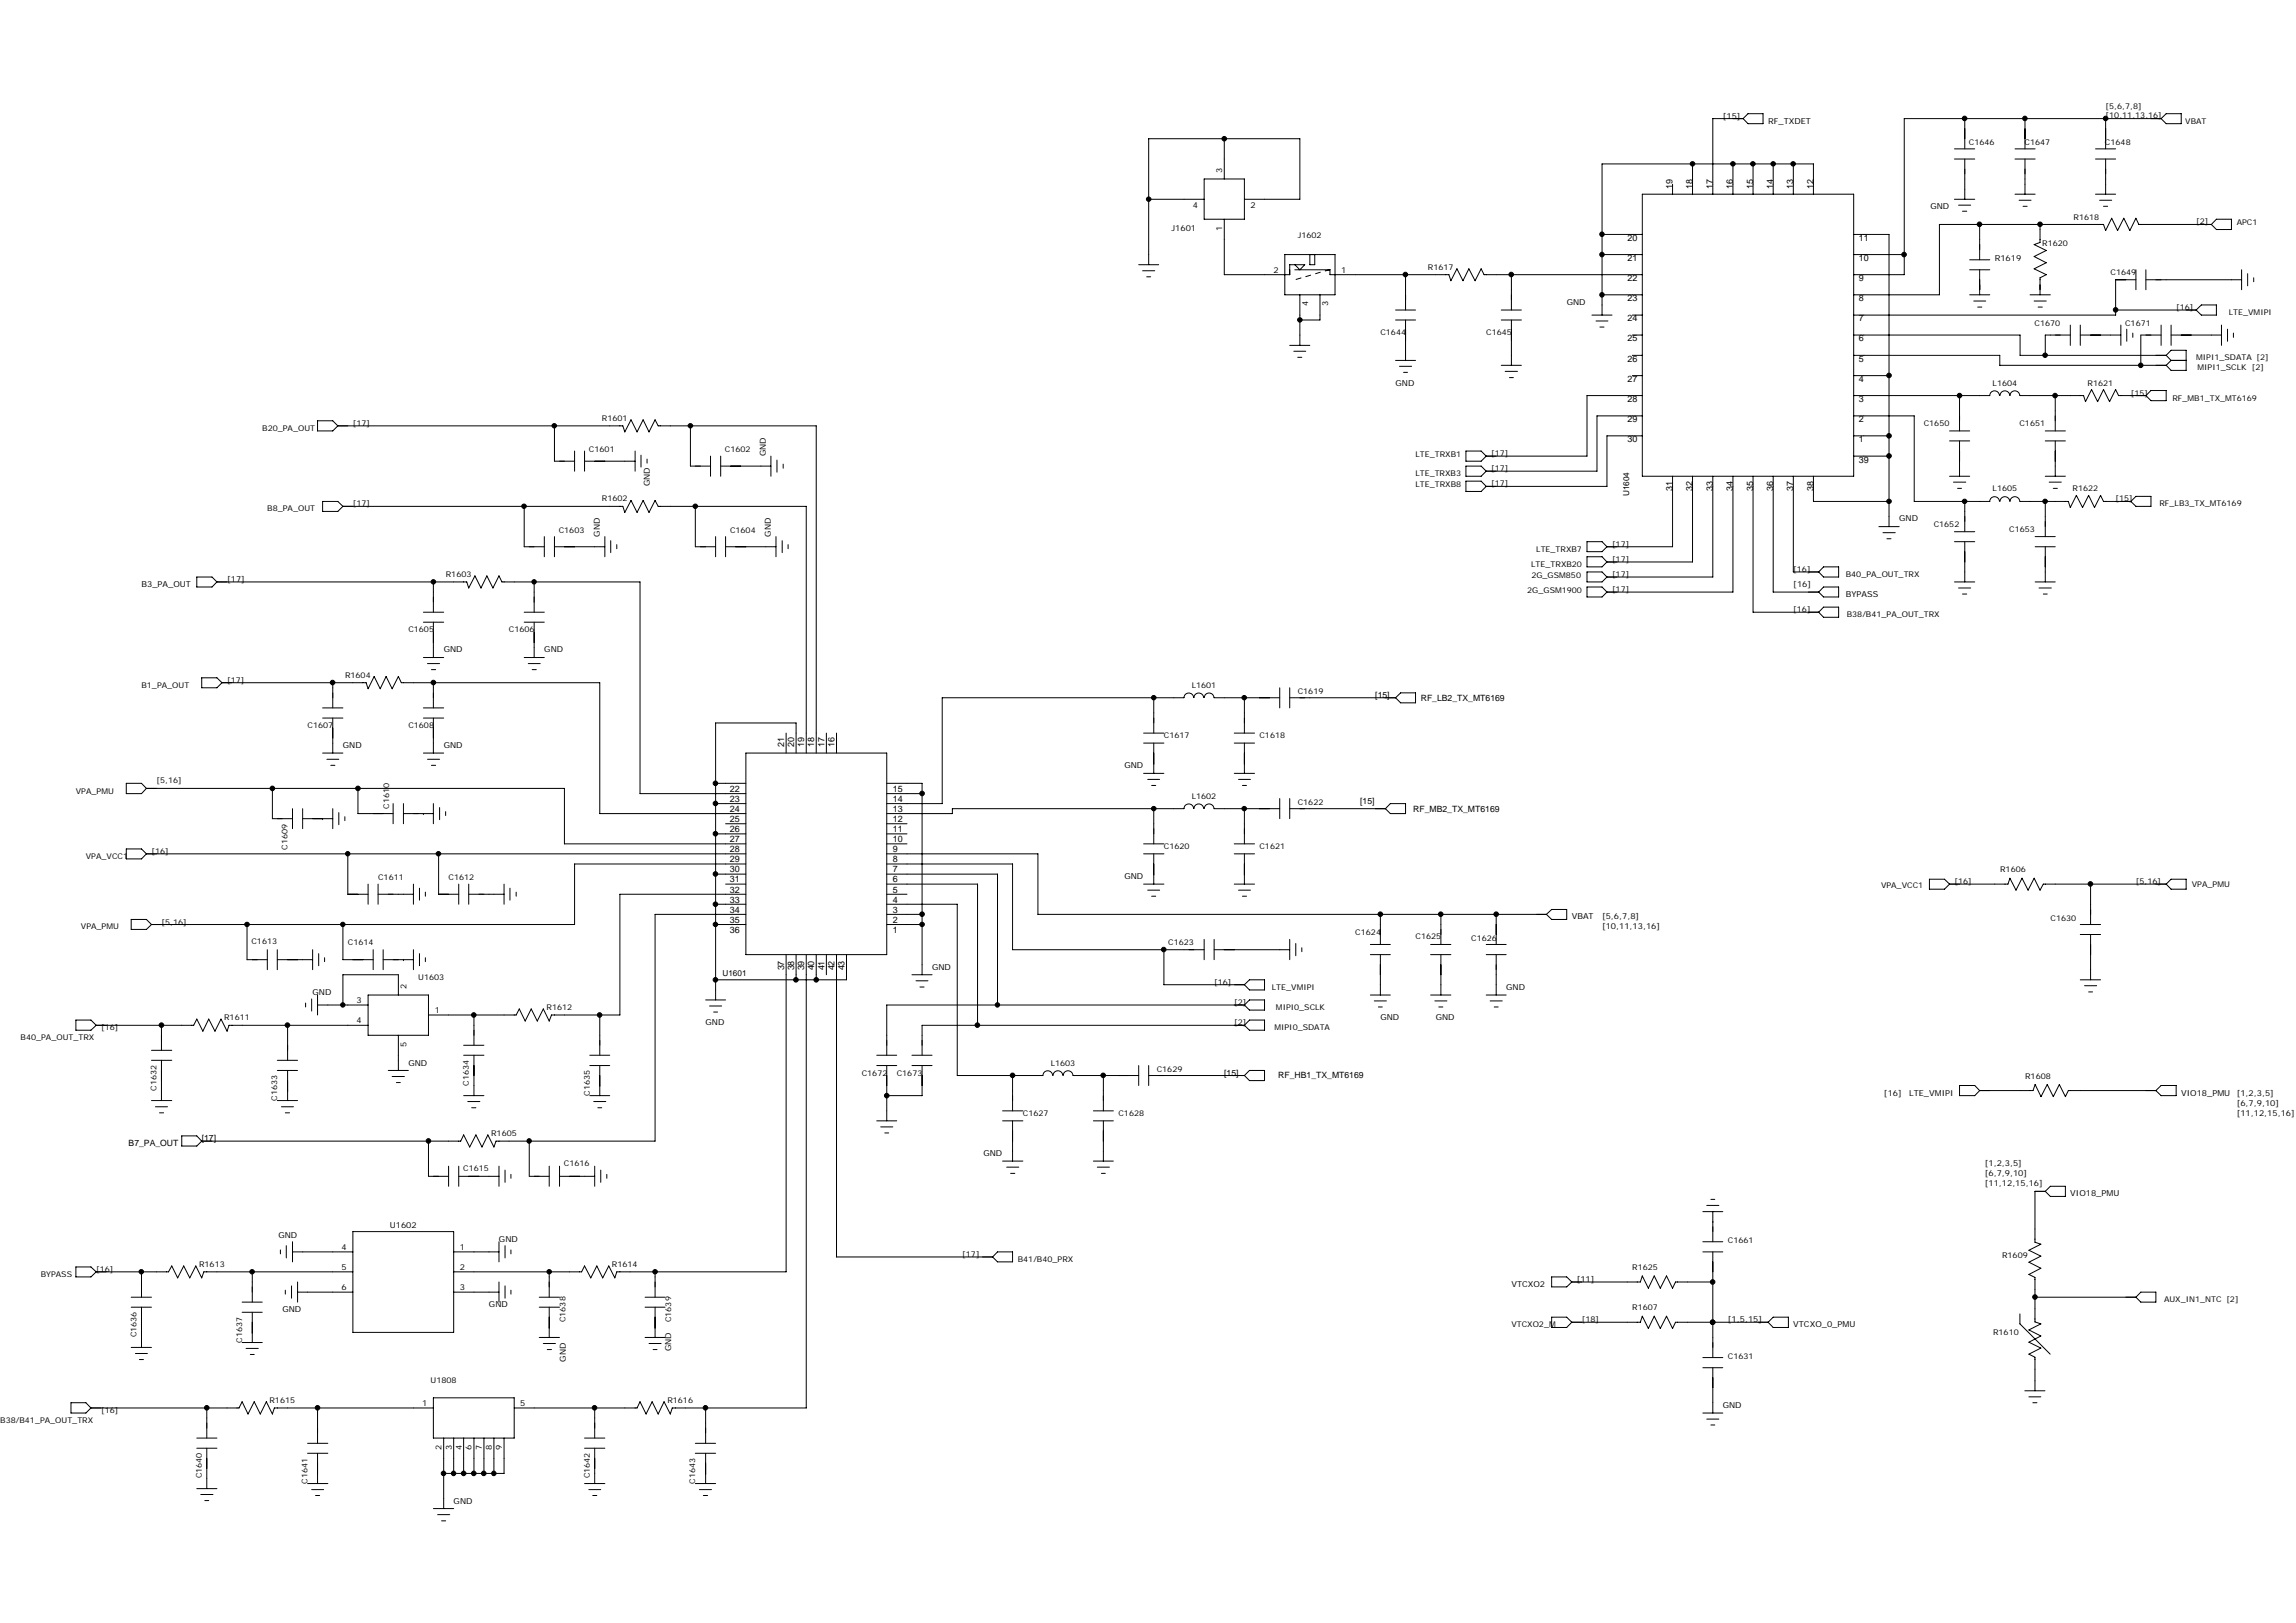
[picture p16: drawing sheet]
<svg xmlns="http://www.w3.org/2000/svg" width="297mm" height="210mm" viewBox="0 0 297 210" stroke-linecap="round" stroke-linejoin="round" font-family="sans-serif">
<defs><g id="words">
<g font-size="1.2">
<text x="216.4" y="24.5" transform="rotate(-90 216.4 24.5)">19</text>
<text x="219" y="24.5" transform="rotate(-90 219 24.5)">18</text>
<text x="221.6" y="24.5" transform="rotate(-90 221.6 24.5)">17</text>
<text x="224.2" y="24.5" transform="rotate(-90 224.2 24.5)">16</text>
<text x="226.8" y="24.5" transform="rotate(-90 226.8 24.5)">15</text>
<text x="229.4" y="24.5" transform="rotate(-90 229.4 24.5)">14</text>
<text x="232" y="24.5" transform="rotate(-90 232 24.5)">13</text>
<text x="234.6" y="24.5" transform="rotate(-90 234.6 24.5)">12</text>
<text x="210.5" y="33.8">21</text>
<text x="210.5" y="31.2">20</text>
<text x="240.5" y="33.8">10</text>
<text x="240.5" y="31.2">11</text>
<text x="210.5" y="41.6">24</text>
<text x="210.5" y="36.4">22</text>
<text x="210.5" y="39">23</text>
<text x="240.5" y="36.4">9</text>
<text x="240.5" y="41.6">7</text>
<text x="240.5" y="39">8</text>
<text x="210.5" y="46.8">26</text>
<text x="210.5" y="44.2">25</text>
<text x="240.5" y="46.8">5</text>
<text x="240.5" y="44.2">6</text>
<text x="210.5" y="52">28</text>
<text x="210.5" y="49.4">27</text>
<text x="240.5" y="52">3</text>
<text x="240.5" y="49.4">4</text>
<text x="210.5" y="54.6">29</text>
<text x="210.5" y="57.2">30</text>
<text x="240.5" y="59.8">39</text>
<text x="240.5" y="57.2">1</text>
<text x="240.5" y="54.6">2</text>
<text x="216.4" y="63.5" transform="rotate(-90 216.4 63.5)">31</text>
<text x="219" y="63.5" transform="rotate(-90 219 63.5)">32</text>
<text x="221.6" y="63.5" transform="rotate(-90 221.6 63.5)">33</text>
<text x="224.2" y="63.5" transform="rotate(-90 224.2 63.5)">34</text>
<text x="226.8" y="63.5" transform="rotate(-90 226.8 63.5)">35</text>
<text x="229.4" y="63.5" transform="rotate(-90 229.4 63.5)">36</text>
<text x="232" y="63.5" transform="rotate(-90 232 63.5)">37</text>
<text x="234.6" y="63.5" transform="rotate(-90 234.6 63.5)">38</text>
<text x="101.4" y="96.7" transform="rotate(-90 101.4 96.7)">21</text>
<text x="102.7" y="96.7" transform="rotate(-90 102.7 96.7)">20</text>
<text x="104" y="96.7" transform="rotate(-90 104 96.7)">19</text>
<text x="105.3" y="96.7" transform="rotate(-90 105.3 96.7)">18</text>
<text x="106.7" y="96.7" transform="rotate(-90 106.7 96.7)">17</text>
<text x="107.9" y="96.7" transform="rotate(-90 107.9 96.7)">16</text>
<text x="94.4" y="102.4">22</text>
<text x="94.4" y="103.8">23</text>
<text x="94.4" y="105.1">24</text>
<text x="94.4" y="106.3">25</text>
<text x="94.4" y="107.7">26</text>
<text x="115.5" y="107.7">11</text>
<text x="115.5" y="106.3">12</text>
<text x="115.5" y="105">13</text>
<text x="115.5" y="103.8">14</text>
<text x="115.5" y="102.4">15</text>
<text x="94.4" y="109">27</text>
<text x="94.4" y="110.3">28</text>
<text x="94.4" y="111.6">29</text>
<text x="94.4" y="112.9">30</text>
<text x="115.5" y="112.9">7</text>
<text x="115.5" y="111.6">8</text>
<text x="115.5" y="110.3">9</text>
<text x="115.5" y="109">10</text>
<text x="94.4" y="114.2">31</text>
<text x="94.4" y="115.5">32</text>
<text x="94.4" y="116.8">33</text>
<text x="94.4" y="118.1">34</text>
<text x="94.4" y="119.4">35</text>
<text x="115.5" y="119.4">2</text>
<text x="115.5" y="118.1">3</text>
<text x="115.5" y="116.8">4</text>
<text x="115.5" y="115.5">5</text>
<text x="115.5" y="114.2">6</text>
<text x="94.4" y="120.7">36</text>
<text x="101.4" y="125.6" transform="rotate(-90 101.4 125.6)">37</text>
<text x="102.7" y="125.6" transform="rotate(-90 102.7 125.6)">38</text>
<text x="104" y="125.6" transform="rotate(-90 104 125.6)">39</text>
<text x="105.3" y="125.6" transform="rotate(-90 105.3 125.6)">40</text>
<text x="106.7" y="125.6" transform="rotate(-90 106.7 125.6)">41</text>
<text x="107.9" y="125.6" transform="rotate(-90 107.9 125.6)">42</text>
<text x="109.3" y="125.6" transform="rotate(-90 109.3 125.6)">43</text>
<text x="115.5" y="120.7">1</text>
</g>
<g font-size="1.1">
<text x="222.9" y="15.3">[15]</text>
<text x="228.7" y="16">RF_TXDET</text>
<text x="158.1" y="22.4" transform="rotate(-90 158.1 22.4)">3</text>
<text x="151.6" y="29.9">J1601</text>
<text x="154.3" y="26.9">4</text>
<text x="158.1" y="29.8" transform="rotate(-90 158.1 29.8)">1</text>
<text x="161.8" y="26.9">2</text>
<text x="249.7" y="27.1">GND</text>
<text x="164.8" y="35.3">2</text>
<text x="173.5" y="35.3">1</text>
<text x="258.1" y="33.7">R1619</text>
<text x="169.2" y="39.6" transform="rotate(-90 169.2 39.6)">4</text>
<text x="171.8" y="39.6" transform="rotate(-90 171.8 39.6)">3</text>
<text x="202.7" y="39.5">GND</text>
<text x="180.5" y="49.9">GND</text>
<text x="99.1" y="59" transform="rotate(-90 99.1 59)">GND</text>
<text x="84.1" y="62.9" transform="rotate(-90 84.1 62.9)">GND</text>
<text x="210.8" y="64.2" transform="rotate(-90 210.8 64.2)">U1604</text>
<text x="77.6" y="69.4" transform="rotate(-90 77.6 69.4)">GND</text>
<text x="99.7" y="69.4" transform="rotate(-90 99.7 69.4)">GND</text>
<text x="245.7" y="67.5">GND</text>
<text x="18.3" y="75.9">B3_PA_OUT</text>
<text x="29.4" y="75.3">[17]</text>
<text x="232" y="75.9">[16]</text>
<text x="238.8" y="77.2">BYPASS</text>
<text x="57.4" y="84.4">GND</text>
<text x="70.4" y="84.4">GND</text>
<text x="177.9" y="90.3">[15]</text>
<text x="183.8" y="90.7">RF_LB2_TX_MT6169</text>
<text x="44.4" y="96.8">GND</text>
<text x="57.4" y="96.8">GND</text>
<text x="145.5" y="99.4">GND</text>
<text x="176" y="104">[15]</text>
<text x="182.8" y="105">RF_MB2_TX_MT6169</text>
<text x="145.5" y="113.7">GND</text>
<text x="203.3" y="119">VBAT</text>
<text x="207.3" y="119">[5,6,7,8]</text>
<text x="120.6" y="125.5">GND</text>
<text x="207.3" y="120.2">[10,11,13,16]</text>
<text x="40.4" y="128.7">GND</text>
<text x="46.1" y="129.8">3</text>
<text x="52.6" y="128" transform="rotate(-90 52.6 128)">2</text>
<text x="56.2" y="131.1">1</text>
<text x="93.5" y="126.2">U1601</text>
<text x="178.6" y="132">GND</text>
<text x="185.8" y="132">GND</text>
<text x="194.9" y="128.1">GND</text>
<text x="46.1" y="132.4">4</text>
<text x="52.6" y="135.4" transform="rotate(-90 52.6 135.4)">5</text>
<text x="52.8" y="137.9">GND</text>
<text x="91.3" y="132.7">GND</text>
<text x="158.4" y="139.1">[15]</text>
<text x="165.4" y="139.5">RF_HB1_TX_MT6169</text>
<text x="243.7" y="141.8">[16]</text>
<text x="247" y="141.8">LTE_VMIPI</text>
<text x="282.2" y="141.8">VIO18_PMU</text>
<text x="289.4" y="141.8">[1,2,3,5]</text>
<text x="289.4" y="143.1">[6,7,9,10]</text>
<text x="16.6" y="148.3">B7_PA_OUT</text>
<text x="26.1" y="147.6">[17]</text>
<text x="127.2" y="149.6">GND</text>
<text x="289.4" y="144.4">[11,12,15,16]</text>
<text x="256.8" y="150.9">[1,2,3,5]</text>
<text x="256.8" y="152.2">[6,7,9,10]</text>
<text x="256.8" y="153.5">[11,12,15,16]</text>
<text x="267.8" y="154.8">VIO18_PMU</text>
<text x="36" y="160.2">GND</text>
<text x="44.2" y="161.7">4</text>
<text x="50.4" y="158.8">U1602</text>
<text x="59.5" y="161.7">1</text>
<text x="64.6" y="160.7">GND</text>
<text x="44.2" y="164.3">5</text>
<text x="44.2" y="166.9">6</text>
<text x="59.5" y="164.3">2</text>
<text x="59.5" y="166.9">3</text>
<text x="195.5" y="166.5">VTCXO2</text>
<text x="204" y="165.9">[11]</text>
<text x="36.5" y="169.8">GND</text>
<text x="63.3" y="169.1">GND</text>
<text x="223.5" y="171.1">[1,5,15]</text>
<text x="232" y="171.7">VTCXO_0_PMU</text>
<text x="73.2" y="176.1" transform="rotate(-90 73.2 176.1)">GND</text>
<text x="86.8" y="174.8" transform="rotate(-90 86.8 174.8)">GND</text>
<text x="54.6" y="181.9">1</text>
<text x="67.3" y="181.9">5</text>
<text x="222.9" y="182.2">GND</text>
<text x="57.1" y="187.5" transform="rotate(-90 57.1 187.5)">2</text>
<text x="58.4" y="187.5" transform="rotate(-90 58.4 187.5)">3</text>
<text x="59.7" y="187.5" transform="rotate(-90 59.7 187.5)">4</text>
<text x="61" y="187.5" transform="rotate(-90 61 187.5)">6</text>
<text x="62.4" y="187.5" transform="rotate(-90 62.4 187.5)">7</text>
<text x="63.6" y="187.5" transform="rotate(-90 63.6 187.5)">8</text>
<text x="64.9" y="187.5" transform="rotate(-90 64.9 187.5)">9</text>
<text x="58.7" y="194.5">GND</text>
</g>
<g font-size="1">
<text x="272.4" y="14.1">[5,6,7,8]</text>
<text x="272.4" y="15.3">[10,11,13,16]</text>
<text x="282.7" y="16">VBAT</text>
<text x="254.7" y="18.7">C1646</text>
<text x="261.9" y="18.7">C1647</text>
<text x="272.3" y="18.7">C1648</text>
<text x="268.3" y="28.4">R1618</text>
<text x="284.1" y="29">[2]</text>
<text x="289.4" y="29.1">APC1</text>
<text x="167.9" y="30.7">J1602</text>
<text x="184.7" y="34.9">R1617</text>
<text x="264.2" y="31.8">R1620</text>
<text x="273" y="35.5">C1649</text>
<text x="281.5" y="40.1">[16]</text>
<text x="288.4" y="40.8">LTE_VMIPI</text>
<text x="178.6" y="43.3">C1644</text>
<text x="192.3" y="43.3">C1645</text>
<text x="263.2" y="42.2">C1670</text>
<text x="274.9" y="42.2">C1671</text>
<text x="284.1" y="46.6">MIPI1_SDATA [2]</text>
<text x="284.3" y="47.9">MIPI1_SCLK [2]</text>
<text x="257.8" y="49.9">L1604</text>
<text x="270.1" y="49.9">R1621</text>
<text x="275.7" y="51.2">[15]</text>
<text x="281" y="51.8">RF_MB1_TX_MT6169</text>
<text x="33.9" y="55.8">B20_PA_OUT</text>
<text x="45.7" y="55.1">[17]</text>
<text x="76.2" y="58.5">C1601</text>
<text x="77.9" y="54.4">R1601</text>
<text x="93.8" y="58.5">C1602</text>
<text x="183.1" y="59.1">LTE_TRXB1</text>
<text x="192.9" y="59">[17]</text>
<text x="248.9" y="55.1">C1650</text>
<text x="261.3" y="55.1">C1651</text>
<text x="45.7" y="65.5">[17]</text>
<text x="77.9" y="64.9">R1602</text>
<text x="183.1" y="61.6">LTE_TRXB3</text>
<text x="183.1" y="63">LTE_TRXB8</text>
<text x="192.9" y="62.9">[17]</text>
<text x="192.9" y="61">[17]</text>
<text x="257.8" y="63.6">L1605</text>
<text x="268.1" y="63.6">R1622</text>
<text x="273.7" y="64.9">[15]</text>
<text x="279.4" y="65.5">RF_LB3_TX_MT6169</text>
<text x="34.6" y="66.2">B8_PA_OUT</text>
<text x="72.3" y="68.9">C1603</text>
<text x="94.4" y="68.9">C1604</text>
<text x="198.8" y="71.4">LTE_TRXB7</text>
<text x="208.6" y="70.7">[17]</text>
<text x="250.2" y="68.1">C1652</text>
<text x="259.9" y="68.8">C1653</text>
<text x="57.7" y="74.7">R1603</text>
<text x="197.6" y="76.7">2G_GSM1900</text>
<text x="198.1" y="73.3">LTE_TRXB20</text>
<text x="198.1" y="74.8">2G_GSM850</text>
<text x="208.6" y="74.7">[17]</text>
<text x="208.6" y="76.6">[17]</text>
<text x="208.6" y="72.7">[17]</text>
<text x="232" y="74">[16]</text>
<text x="238.8" y="74.7">B40_PA_OUT_TRX</text>
<text x="52.8" y="81.8">C1605</text>
<text x="65.8" y="81.8">C1606</text>
<text x="232" y="79.2">[16]</text>
<text x="238.9" y="79.9">B38/B41_PA_OUT_TRX</text>
<text x="18.3" y="89">B1_PA_OUT</text>
<text x="29.4" y="88.3">[17]</text>
<text x="44.6" y="87.7">R1604</text>
<text x="154.2" y="89">L1601</text>
<text x="167.9" y="89.8">C1619</text>
<text x="39.8" y="94.2">C1607</text>
<text x="52.8" y="94.2">C1608</text>
<text x="150.6" y="95.5">C1617</text>
<text x="162.9" y="95.5">C1618</text>
<text x="20.3" y="101.3">[5,16]</text>
<text x="9.8" y="102.7">VPA_PMU</text>
<text x="50.4" y="104.6" transform="rotate(-90 50.4 104.6)">C1610</text>
<text x="154.2" y="103.3">L1602</text>
<text x="167.9" y="104.1">C1622</text>
<text x="11.1" y="111.1">VPA_VCC1</text>
<text x="19.6" y="110.5">[16]</text>
<text x="37.2" y="109.9" transform="rotate(-90 37.2 109.9)">C1609</text>
<text x="48.9" y="113.9">C1611</text>
<text x="58" y="113.9">C1612</text>
<text x="150.6" y="109.8">C1620</text>
<text x="162.9" y="109.8">C1621</text>
<text x="258.8" y="112.8">R1606</text>
<text x="20.9" y="119.6">[5,16]</text>
<text x="243.3" y="114.9">VPA_VCC1</text>
<text x="252.9" y="114.4">[16]</text>
<text x="265.3" y="119.2">C1630</text>
<text x="276.3" y="114.4">[5,16]</text>
<text x="283.6" y="114.8">VPA_PMU</text>
<text x="10.5" y="120.2">VPA_PMU</text>
<text x="32.5" y="122.2">C1613</text>
<text x="45" y="122.3">C1614</text>
<text x="151.1" y="122.3">C1623</text>
<text x="175.3" y="120.9">C1624</text>
<text x="183.1" y="121.5">C1625</text>
<text x="190.3" y="121.7">C1626</text>
<text x="29" y="132">R1611</text>
<text x="54.1" y="126.8">U1603</text>
<text x="70.7" y="130.7">R1612</text>
<text x="157.1" y="127.4">[16]</text>
<text x="159.7" y="130">[2]</text>
<text x="164.5" y="128.1">LTE_VMIPI</text>
<text x="165.1" y="130.7">MIPI0_SCLK</text>
<text x="2.7" y="134.6">B40_PA_OUT_TRX</text>
<text x="13.1" y="133.3">[16]</text>
<text x="135.9" y="137.9">L1603</text>
<text x="159.7" y="132.7">[2]</text>
<text x="164.9" y="133.3">MIPI0_SDATA</text>
<text x="20.3" y="141.1" transform="rotate(-90 20.3 141.1)">C1632</text>
<text x="35.9" y="142.4" transform="rotate(-90 35.9 142.4)">C1633</text>
<text x="60.6" y="140.4" transform="rotate(-90 60.6 140.4)">C1634</text>
<text x="76.3" y="141.8" transform="rotate(-90 76.3 141.8)">C1635</text>
<text x="111.5" y="139.1">C1672</text>
<text x="116" y="139.1">C1673</text>
<text x="149.6" y="138.6">C1629</text>
<text x="262" y="139.6">R1608</text>
<text x="63.5" y="147">R1605</text>
<text x="132.3" y="144.4">C1627</text>
<text x="144.7" y="144.4">C1628</text>
<text x="59.9" y="151.5">C1615</text>
<text x="73" y="150.9">C1616</text>
<text x="223.5" y="160.8">C1661</text>
<text x="5.3" y="165.2">BYPASS</text>
<text x="12.4" y="164.5">[16]</text>
<text x="25.8" y="163.9">R1613</text>
<text x="79.2" y="163.9">R1614</text>
<text x="124.5" y="162.6">[17]</text>
<text x="131.7" y="163.3">B41/B40_PRX</text>
<text x="211.2" y="164.3">R1625</text>
<text x="259" y="162.8">R1609</text>
<text x="17.6" y="173" transform="rotate(-90 17.6 173)">C1636</text>
<text x="31.3" y="173.7" transform="rotate(-90 31.3 173.7)">C1637</text>
<text x="73.2" y="171.1" transform="rotate(-90 73.2 171.1)">C1638</text>
<text x="86.8" y="171.1" transform="rotate(-90 86.8 171.1)">C1639</text>
<text x="195.5" y="171.7">VTCXO2_M</text>
<text x="204.6" y="171.1">[18]</text>
<text x="211.2" y="169.5">R1607</text>
<text x="257.8" y="172.8">R1610</text>
<text x="280" y="168.5">AUX_IN1_NTC [2]</text>
<text x="55.7" y="178.9">U1808</text>
<text x="223.5" y="175.8">C1631</text>
<text x="0" y="184.1">B38/B41_PA_OUT_TRX</text>
<text x="13.1" y="182.8">[16]</text>
<text x="34.9" y="181.5">R1615</text>
<text x="86.3" y="181.5">R1616</text>
<text x="26.1" y="191.3" transform="rotate(-90 26.1 191.3)">C1640</text>
<text x="39.8" y="191.9" transform="rotate(-90 39.8 191.9)">C1641</text>
<text x="76.3" y="191.3" transform="rotate(-90 76.3 191.3)">C1642</text>
<text x="90" y="191.9" transform="rotate(-90 90 191.9)">C1643</text>
</g>
</g></defs>
<g fill="none" stroke="#000" stroke-width=".13">
<path d="M158.4 17.9v5.3M225.5 15.3h-3.9v9.8M225.5 15.3l.6-.6h2v1.3h-2zM252.9 19.3h2.6M254.2 15.3v4M260.7 19.3h2.6M262 15.3v4M271.1 19.3h2.6M272.4 15.3v4M279.6 15.3h-33.2v20.2h-6.6M279.6 15.3l.6-.6h2v1.3h-2zM147.3 34.2h2.6"/>
<path d="M147.8 35h1.6M148.4 35.8h.5M148.6 25.8h7.2M155.8 23.2h5.2v5.2h-5.2zM158.4 28.4v7.1h8.5v-1.3h1.9l-.6 .7-.7-.7M161 25.8h7.2v-7.9h-19.6v16.3M166.2 32.9h6.5v5.2h-6.5zM167.5 34.9h4.6M168.2 38.1v6.6M168.3 36l-.6 .2M169.5 32.9v1.3h.6v-1.3M169.6 35.6l-.7 .2"/>
<path d="M170.8 38.1v3.3h-2.6M170.8 35.2l-.6 .2M172.1 34.9v.6h15.3l.3 .8 .8-1.5 .8 1.5 .7-1.5 .8 1.5 .8-1.5 .4 .7h20.5M172.1 34.9l-.7 .2M181.8 35.5v4.6M195.5 35.5v4.6M207.3 32.9h5.2M207.3 38.1h5.2M207.3 30.3h5.2M212.5 25.1h27.3v36.5h-27.3zM216.4 23.8v1.3M219 21.2v3.9"/>
<path d="M224.2 21.2v3.9M226.8 21.2v3.9M229.4 21.2v3.9M232 21.2v3.9M234.6 25.1v-3.9h-27.3v19.6M239.8 32.9h6.6M239.8 30.3h4.6v37.8M252.9 25.8h2.6M252.9 20.6h2.6M253.4 26.5h1.5M253.9 27.3h.5M254.2 20.6v5.2"/>
<path d="M254.8 38.1h2.6M254.8 34.9h2.6M254.8 33.6h2.6M255.4 38.9h1.5M255.9 39.7h.5M256.1 29v4.6M256.1 34.9v3.2M260.7 20.6h2.6M260.7 25.1h2.6M261.2 25.9h1.6M261.7 26.7h.6M262 20.6v4.5"/>
<path d="M262.6 38.1h2.7M263.2 38.9h1.5M263.7 39.7h.5M263.9 29v2.4l-.7 .2 1.5 .8-1.5 .8 1.5 .8-1.5 .8 1.5 .7-.8 .4v2.2M271.1 20.6h2.6M271.1 25.1h2.6M271.6 25.9h1.6M272.1 26.7h.6M272.4 20.6v4.5M276.3 36.2h-2.6v4.6h-33.9M276.3 34.9v2.6M277.6 36.2h12.4"/>
<path d="M277.6 34.9v2.6M286.1 29h-9.4l-.4-.8-.8 1.6-.7-1.6-.8 1.6-.8-1.6-.8 1.6-.3-.8h-21.2v9.1h-11.1M286.7 28.4h2v1.3h-2l-.6-.7zM290 34.9v2.6M290.8 35.4v1.6M291.6 35.9v.5M41.1 54.4h1.9l.7 .7-.7 .7h-1.9zM43.7 55.1h36.9l.2 .8 .8-1.6 .8 1.6 .8-1.6 .8 1.6 .7-1.6 .5 .8h20.4v42.3M71.7 55.1v4.6h2.6M74.3 58.4v2.6M75.6 59.7h6.6M75.6 58.4v2.6"/>
<path d="M82.2 58.4v2.6M82.9 58.9v1.5M83.7 59.4v.5M89.3 55.1v5.2h2.6M91.9 59v2.6M93.2 59v2.6M99.7 59v2.6M100.5 59.5v1.6M166.9 44.7h2.6M167.4 45.4h1.5M167.9 46.2h.5M180.5 40.1h2.6"/>
<path d="M180.5 41.4h2.6M180.5 46.6h2.6M181.1 47.4h1.5M181.6 48.2h.5M181.8 41.4v5.2M189.7 58.4h1.9l.7 .6-.7 .7h-1.9zM194.2 40.1h2.6M194.2 41.4h2.6M194.2 47.3h2.6M194.7 48h1.6M195.3 48.9h.5M195.5 41.4v5.9"/>
<path d="M205.9 40.8h2.7M206.5 41.5h1.5M207 42.3h.5M211.2 48.6h1.3M211.2 40.8h1.3M211.2 46h1.3M211.2 43.3h1.3M212.5 51.2h-7.2v7.8h-13M212.5 56.4h-4.6v6.5h-15.6M212.5 53.8h-5.9v7.2h-14.3M239.8 43.3h21.5v2.7h18.9M239.8 53.8h7.8v11.1h9.8"/>
<path d="M239.8 59h4.6M239.8 56.4h4.6M239.8 48.6h4.6M239.8 46h18.9v1.3h21.5M252.2 55.8h2.6M252.2 57h2.6M253.5 51.2v4.6M253.5 57v4.6M258.7 51.2a.63 .63 0 0 0-.6-.6 .63 .63 0 0 0-.7 .6h-17.6M258.8 51.2a.63 .63 0 0 1 .6-.6 .63 .63 0 0 1 .6 .6M260.1 51.2a.63 .63 0 0 1 .6-.6 .63 .63 0 0 1 .6 .6M261.3 51.2h8.3l.2 .8 .8-1.6 .8 1.6 .7-1.6 .8 1.6 .8-1.6 .4 .8h3.5"/>
<path d="M264.6 55.8h2.6M264.6 57h2.6M265.9 51.2v4.6M265.9 57v4.6M267.8 43.3h-3.2v2.7M267.8 42.1v2.6M269.1 43.3h5.3M269.1 42.1v2.6M273.7 40.1h10.4M274.4 42.1v2.6M275.1 42.6v1.6M275.9 43.1v.5"/>
<path d="M278.3 50.5h1.9v1.3h-1.9l-.7-.6zM279.6 43.3h-2.6v4M279.6 42.1v2.6M280.2 46l.7-.7h1.9v2.6h-1.9l-.7-.6M280.2 46l.7 .6M280.9 43.3h6.5M280.9 42.1v2.6M280.9 46.6h1.9M280.9 46.6l-.7 .7M284.1 40.1l.7-.6h1.9v1.3h-1.9zM287.4 42.1v2.6M288.2 42.6v1.6"/>
<path d="M288.9 43.1v.5M25.5 74.7h1.9l.7 .6-.7 .6h-1.9zM28.1 75.3h32.3l.2 .8 .8-1.6 .8 1.6 .8-1.6 .8 1.6 .8-1.6 .3 .8h17.9v27.4h13.7M41.7 64.9h2l.7 .6-.7 .7h-2zM44.4 65.5h36.2l.2 .8 .8-1.6 .8 1.6 .8-1.6 .8 1.6 .7-1.6 .5 .8h19.1v31.9M54.8 79.2h2.6M56.1 75.3v3.9M67.8 65.5v5.2h2.6M67.8 79.2h2.6M69.1 75.3v3.9M70.4 69.4v2.6M71.7 70.7h6.5"/>
<path d="M71.7 69.4v2.6M78.2 69.4v2.6M79 70v1.5M79.8 70.5v.5M90 65.5v5.2h2.6M92.6 69.4v2.6M93.2 60.3h6.5M93.9 70.7h6.5M93.9 69.4v2.6M100.4 69.4v2.6M101.2 70v1.5M101.3 60v.6"/>
<path d="M102 70.5v.5M189.7 60.3h1.9l.7 .7-.7 .6h-1.9zM189.7 62.3h1.9l.7 .6-.7 .7h-1.9zM205.3 74h2l.6 .7-.6 .6h-2zM205.3 70.1h2l.6 .6-.6 .7h-2zM205.3 75.9h2l.6 .7-.6 .6h-2zM205.3 72h2l.6 .7-.6 .6h-2zM216.4 61.6v9.1h-8.5M219 61.6v11.1h-11.1M221.6 61.6v13.1h-13.7M224.2 61.6v15h-16.3M226.8 61.6v17.6h8.5"/>
<path d="M229.4 61.6v15h5.9M232 61.6v12.4h3.3M234.6 61.6v3.3h9.8M235.9 73.3h2v1.4h-2l-.6-.7zM235.9 75.9h2v1.3h-2l-.6-.6zM235.9 78.5h2v1.4h-2l-.6-.7zM243.1 68.1h2.6M243.6 68.9h1.6M244.1 69.7h.5M252.2 61.6h2.6M252.7 62.4h1.6M252.9 75.3h2.6"/>
<path d="M252.9 68.8h2.6M252.9 70.1h2.6M253.3 63.2h.5M253.4 76.1h1.5M253.9 76.9h.5M254.2 64.9v3.9M254.2 70.1v5.2M257.4 64.9a.63 .63 0 0 1 .7-.6 .63 .63 0 0 1 .6 .6M258.8 64.9a.63 .63 0 0 1 .6-.6 .63 .63 0 0 1 .6 .6M260.1 64.9a.63 .63 0 0 1 .6-.6 .63 .63 0 0 1 .6 .6M261.3 64.9h6.3l.2 .8 .8-1.6 .8 1.6 .8-1.6 .8 1.6 .8-1.6 .3 .8h3.6M263.3 70.7h2.6"/>
<path d="M263.3 75.3h2.6M263.3 69.4h2.6M263.8 76.1h1.6M264.3 76.9h.6M264.6 64.9v4.5M264.6 70.7v4.6M264.6 61.6h2.6M265.1 62.4h1.6M265.6 63.2h.6M276.3 64.2h2v1.3h-2l-.6-.6zM26.1 87.7h2l.6 .6-.6 .7h-2zM28.7 88.3h18.7l.2 .8 .8-1.6 .8 1.6 .8-1.6 .7 1.6 .8-1.6 .4 .8h25.7v17h18.9"/>
<path d="M41.7 97.4h2.7M41.7 91.6h2.7M41.7 92.9h2.7M42.3 98.2h1.5M42.8 99h.5M43 88.3v3.3M43 92.9v4.5M54.8 97.4h2.6M54.8 80.5h2.6M54.8 91.6h2.6M54.8 92.9h2.6M54.8 85.1h2.6"/>
<path d="M55.3 85.9h1.6M55.3 98.2h1.6M55.8 86.6h.6M55.8 99h.6M56.1 80.5v4.6M56.1 88.3v3.3M56.1 92.9v4.5M67.8 80.5h2.6M67.8 85.1h2.6M68.3 85.9h1.6M68.9 86.6h.5M69.1 80.5v4.6"/>
<path d="M96.5 97.4h18.2v26.1h-18.2zM101.7 94.8v2.6M103 97.4v-3.9h-10.4v35.9M106.9 94.8v2.6M108.2 94.8v2.6M148 94.8h2.6M148 96.1h2.6M149.3 98.8h.1M149.3 90.3v4.5M149.3 96.1v4M154.4 90.3a.63 .63 0 0 0-.6-.6 .63 .63 0 0 0-.6 .6h-31.3v13.7h-7.2M154.5 90.3a.63 .63 0 0 1 .6-.6 .63 .63 0 0 1 .6 .6"/>
<path d="M155.8 90.3a.63 .63 0 0 1 .6-.6 .63 .63 0 0 1 .7 .6M157.1 90.3h8.5M159.7 94.8h2.6M159.7 96.1h2.6M161 98.8h.1M161 90.3v4.5M161 96.1v4M165.6 89v2.6M166.9 89v2.6M166.9 90.3h13.6M180.5 90.3l.7-.7h1.9v1.3h-1.9zM16.3 101.3h2l.6 .7-.6 .7h-2z"/>
<path d="M16.3 109.8h2l.6 .7-.6 .6h-2zM17 119h1.9l.7 .6-.7 .6h-1.9zM18.9 110.5h77.6M18.9 102h54.1v7.2h23.5M32 119.6v4.6h2.6M35.2 102v3.9h2.6M37.8 104.6v2.6M39.2 105.9h3.8M39.2 104.6v2.6M41.7 105.9h.1M43 104.6v2.6M43.8 105.1v1.6"/>
<path d="M44.4 119.6v4.6h3.9M44.6 105.7v.5M45 110.5v5.2h2.6M46.3 102v3.3h4.6M47.6 114.4v2.6M48.9 115.7h4.6M48.9 114.4v2.6M50.9 104v2.6M52.2 105.3h3.9M52.2 104v2.6M53.5 114.4v2.6M54.3 114.9v1.6"/>
<path d="M54.8 105.3h.1M55 115.4v.6M56.1 104v2.6M56.7 110.5v5.2h2.6M56.9 104.5v1.5M57.7 105v.5M59.3 114.4v2.6M60.6 115.7h4.6M60.6 114.4v2.6M65.2 114.4v2.6M66 114.9v1.6M66.8 115.4v.6"/>
<path d="M92.6 119.6h3.9M92.6 117h3.9M92.6 113.1h3.9M92.6 107.9h3.9M92.6 104h3.9M92.6 101.3h3.9M93.9 114.4h2.6M93.9 106.6h2.6M96.5 111.8h-22.2v7.8h-54.7M96.5 118.3h-11.8v29.3h-20.5l-.3 .8-.8-1.6-.7 1.6-.8-1.6-.8 1.6-.8-1.6-.4 .8h-33.5M96.5 115.7h-16.3v15.6h-8.9l-.2 .8-.8-1.6-.8 1.6-.8-1.6-.8 1.6-.7-1.6-.4 .8h-11.4M114.7 111.8h16.3v11.1h24.8"/>
<path d="M114.7 114.4h11.8v18.3h-7.2v3.8M114.7 117h9.1v22.1h11.1M114.7 119.6h4.6M114.7 118.3h4.6M114.7 110.5h19.6v7.8h65.8M114.7 115.7h2.6M114.7 113.1h14.3v16.9M114.7 109.2h2.6M114.7 107.9h2.6M114.7 106.6h2.6M114.7 102.7h4.6M114.7 101.3h4.6v24.8"/>
<path d="M148 114.4h2.6M148 110.5h2.6M148 109.2h2.6M148 100.1h2.6M148.5 115.2h1.5M148.5 100.8h1.5M149 116h.5M149 101.6h.5M149.3 113.1h.1M149.3 104.6v4.6M149.3 110.5v3.9M153.2 104.6a.63 .63 0 0 1 .6-.6 .63 .63 0 0 1 .6 .6"/>
<path d="M153.2 104.6h-30v.7h-8.5M154.5 104.6a.63 .63 0 0 1 .6-.6 .63 .63 0 0 1 .6 .6M155.8 104.6a.63 .63 0 0 1 .6-.6 .63 .63 0 0 1 .7 .6M157.1 104.6h8.5M159.7 114.4h2.6M159.7 110.5h2.6M159.7 109.2h2.6M159.7 100.1h2.6M160.2 115.2h1.6M160.2 100.8h1.6M160.7 116h.6M160.7 101.6h.6"/>
<path d="M161 113.1h.1M161 104.6v4.6M161 110.5v3.9M165.6 103.3v2.6M166.9 104.6h12.3M166.9 103.3v2.6M178.6 118.3v3.9M179.9 104h1.9v1.3h-1.9l-.7-.7zM186.4 118.3v3.9M193.6 118.3v3.9M200.1 118.3l.6-.6h2v1.3h-2zM249.6 113.7h2l.6 .7-.6 .6h-2z"/>
<path d="M252.2 114.4h7.6l.2-.8 .8 1.6 .8-1.6 .8 1.6 .8-1.6 .7 1.6 .4-.8h15.9M269.1 119.6h2.7M270.5 114.4v5.2M278.9 114.4h1.3M280.2 114.4l.7-.7h1.9v1.3h-1.9zM9.8 132h2l.6 .7-.6 .6h-2zM12.4 132.7h12.7l.4-.9 .7 1.6 .8-1.6 .8 1.6 .8-1.6 .8 1.6 .2-.7h18M19.6 135.9h2.6M19.6 137.2h2.6M20.9 132.7v3.2M20.9 137.2v5.2M34.6 122.9v2.6"/>
<path d="M35.9 124.2h4.5M35.9 122.9v2.6M35.9 137.2h2.6M35.9 138.5h2.6M37.2 132.7v4.5M37.2 138.5v3.9M39.5 129.8v.5M40.3 129.2v1.6M40.4 122.9v2.6M41.1 128.7v2.6M41.1 130h6.5M41.2 123.4v1.5"/>
<path d="M42 123.9v.5M47.6 128.7h7.8v5.2h-7.8zM48.3 122.9v2.6M49.6 124.2h3.9M49.6 122.9v2.6M50.2 138.5h2.6M50.7 139.3h1.6M51.5 128.7v-2.6h-7.1v3.9M51.5 133.9v4.6M52.2 124.2h.1M53.5 122.9v2.6M54.3 123.4v1.5"/>
<path d="M55 123.9v.5M60 135.2h2.6M60 136.5h2.6M61.3 131.3v3.9M61.3 136.5v5.3M76.3 136.5h2.6M76.3 137.9h2.6M77.6 131.3v5.2M77.6 137.9v3.9M91.3 129.4h2.6M91.8 130.2h1.6M92.3 130.9h.5"/>
<path d="M101.7 123.5v41h-21.9l-.3 .8-.7-1.5-.8 1.5-.8-1.5-.8 1.5-.8-1.5-.4 .7h-16.5M103 123.5v3.3M104.3 123.5v58.7h-17.3l-.3 .7-.8-1.5-.7 1.5-.8-1.5-.8 1.5-.8-1.5-.4 .8h-15.9M105.6 123.5v3.3M106.9 123.5v2.6M108.2 123.5v39.1h20.2M109.5 123.5v3.3h-16.9M113.4 136.5h2.6M113.4 137.9h2.6M114.7 137.9v7.1M118 136.5h2.6M118 137.9h2.6"/>
<path d="M118 126.1h2.6M118.5 126.9h1.6M119 127.7h.5M119.3 137.9v3.9h-4.6M126.5 132.7h34.5M131 139.1v4.6M134.9 139.1a.63 .63 0 0 1 .7-.6 .63 .63 0 0 1 .6 .6M136.2 139.1a.63 .63 0 0 1 .7-.6 .63 .63 0 0 1 .6 .6M137.6 139.1a.63 .63 0 0 1 .6-.6 .63 .63 0 0 1 .6 .6h8.5M142.7 139.1v4.6M147.3 137.9v2.5M148.6 139.1h12.4"/>
<path d="M148.6 137.9v2.5M150.6 122.9v4.5h10.4M155.8 121.5v2.7M157.1 122.9h9.8M157.1 121.5v2.7M161 130h-46.3v6.5M161 127.4l.6-.6h2v1.3h-2zM161 130l.6-.6h2v1.3h-2zM161.6 138.5h2v1.3h-2l-.6-.7zM161.6 132h2v1.3h-2l-.6-.6zM166.9 121.5v2.7M167.6 122.1v1.6"/>
<path d="M168.4 122.6v.5M177.3 123.5h2.6M177.3 122.2h2.6M177.3 128.7h2.6M177.8 129.5h1.6M178.3 130.3h.5M178.6 123.5v5.2M185.1 123.5h2.6M185.1 122.2h2.6M185.1 128.7h2.6M185.6 129.5h1.6M186.1 130.3h.6"/>
<path d="M186.4 123.5v5.2M192.3 123.5h2.6M192.3 122.2h2.6M192.3 128.7h2.6M192.8 129.5h1.5M193.3 130.3h.5M193.6 123.5v5.2M269.1 120.9h2.7M269.1 126.8h2.7M269.7 127.5h1.5M270.2 128.3h.5M270.5 120.9v5.9"/>
<path d="M19.6 142.4h2.6M20.1 143.2h1.6M20.6 144h.6M23.5 147h2l.6 .6-.6 .7h-2zM35.9 142.4h2.6M36.4 143.2h1.6M36.9 144h.6M37.2 141.1h.1M45.7 159.3h13v13.1h-13zM51.3 140.1h.5M55.4 147.6v4.6h2.6M58 150.9v2.6"/>
<path d="M59.3 152.2h5.3M59.3 150.9v2.6M60 141.8h2.6M60.5 142.5h1.6M61 143.3h.6M64.6 150.9v2.6M65.3 151.4v1.6M66.1 151.9v.5M68.5 147.6v4.6h2.6M71.1 150.9v2.6M72.4 152.2h4.5M72.4 150.9v2.6"/>
<path d="M76.3 141.8h2.6M76.8 142.5h1.6M76.9 150.9v2.6M77.3 143.3h.5M77.6 140.4h.1M77.7 151.4v1.6M78.5 151.9v.5M113.4 145h2.6M113.9 145.8h1.6M114.5 146.6h.5M129.7 143.7h2.6M129.7 145h2.6"/>
<path d="M129.7 150.2h2.6M130.2 151h1.6M130.7 151.8h.6M131 145v5.2M141.5 143.7h2.5M141.5 145h2.5M141.5 150.2h2.5M142 151h1.5M142.5 151.8h.5M142.7 145v5.2M220.3 156.8h2.6M220.8 156h1.6"/>
<path d="M221.3 155.2h.5M221.6 158.1h.1M221.6 156.8v3.9M253.5 140.4h2l.6 .7-.6 .7h-2zM256.1 141.1h6.9l.3-.8 .8 1.6 .8-1.6 .7 1.6 .8-1.6 .8 1.6 .4-.8h11.3M264.6 154.1h-1.3v6.6l.7 .3-1.5 .8 1.5 .7-1.5 .8 1.5 .8-1.5 .8 .8 .4v5.7l.7 .3-1.5 .8 1.5 .7-1.5 .9 1.5 .7-1.5 .8 .8 .4v4.3M265.3 153.5h1.9v1.3h-1.9l-.7-.7zM278.9 141.1l.7-.7h1.9v1.4h-1.9zM9.8 163.9h2l.6 .6-.6 .7h-2zM12.4 164.5h9.4l.4-.7 .8 1.5 .8-1.5 .8 1.5 .7-1.5 .8 1.5 .3-.8h19.3M17 167.8h2.6M17 169.1h2.6"/>
<path d="M17 174.3h2.6M17.5 175.1h1.6M18 175.9h.6M18.3 164.5v3.3M18.3 169.1v5.2M31.3 168.5h2.6M31.3 169.8h2.6M31.3 173.7h2.6M31.8 174.5h1.6M32.4 175.2h.5M32.6 172.4h.1M32.6 164.5v4"/>
<path d="M32.6 169.8v3.9M36.3 161.7v.5M36.9 166.9v.5M37 161.2v1.6M37.7 166.4v1.6M37.8 160.7v2.6M37.8 162h7.9M38.5 167.2h7.2M38.5 165.9v2.6M58.7 162h5.9M58.7 167.2h5.9M64.6 160.7v2.6"/>
<path d="M64.6 165.9v2.6M65.3 161.2v1.6M65.3 166.4v1.6M66.1 161.7v.5M66.1 166.9v.5M69.8 167.8h2.6M69.8 169.1h2.6M69.8 173h2.6M70.3 173.8h1.6M70.8 174.6h.5M71.1 171.7h.1M71.1 164.5v3.3"/>
<path d="M71.1 169.1v3.9M83.5 167.8h2.5M83.5 169.1h2.5M83.5 173h2.5M84 173.8h1.5M84.5 174.6h.5M84.7 171.7h.1M84.7 164.5v3.3M84.7 169.1v3.9M129 162h2v1.3h-2l-.6-.7zM200.7 170.4h2l.6 .7-.6 .6h-2zM200.7 165.2h2l.6 .7-.6 .6h-2z"/>
<path d="M203.3 171.1h8.9l.3-.8 .8 1.6 .7-1.6 .8 1.6 .8-1.6 .8 1.6 .4-.8h11.9M203.3 165.9h8.9l.3-.8 .8 1.6 .7-1.6 .8 1.6 .8-1.6 .8 1.6 .4-.8h4.8M220.3 175.6h2.6M220.3 177h2.6M220.3 162h2.6M220.3 160.7h2.6M221.6 162v13.6M221.6 177v5.8M229.4 170.4h2v1.3h-2l-.7-.6zM261.3 170v1.3l3.9 3.9M262 179.9h2.6M263.3 167.8h13"/>
<path d="M277 167.2h1.9v1.3h-1.9l-.7-.7zM9.2 181.5h1.9l.7 .7-.7 .6h-1.9zM11.8 182.2h19.1l.4-.8 .8 1.5 .8-1.5 .8 1.5 .8-1.5 .7 1.5 .3-.7h20.6M25.5 186.1h2.6M25.5 187.4h2.6M25.5 192.6h2.6M26 193.4h1.6M26.5 194.1h.5M26.8 182.2v3.9M26.8 187.4v5.2M39.8 186.7h2.6M39.8 188h2.6"/>
<path d="M39.8 191.9h2.6M40.3 192.7h1.6M40.8 193.5h.6M41.1 190.6h.1M41.1 182.2v4.5M41.1 188v3.9M56.1 180.8h10.4v5.3h-10.4zM56.1 195.2h2.6M56.6 196h1.6M57.1 196.8h.6M57.4 186.1v9.1M58.7 186.1v4.5"/>
<path d="M60 186.1v4.5M61.3 186.1v4.5M62.6 186.1v4.5M63.9 186.1v4.5M65.2 186.1v4.5h-7.8M75.6 186.1h2.6M75.6 187.4h2.6M75.6 191.9h2.6M76.2 192.7h1.5M76.7 193.5h.5M76.9 182.2v3.9M76.9 187.4v4.5"/>
<path d="M90 186.7h2.6M90 188h2.6M90 191.9h2.6M90.5 192.7h1.6M91 193.5h.5M91.3 190.6h.1M91.3 182.2v4.5M91.3 188v3.9M220.3 182.8h2.6M220.8 183.6h1.6M221.3 184.4h.5M262.5 180.7h1.5"/>
<path d="M263 181.5h.5"/>
</g>
<g fill="#000" stroke="#000" stroke-width=".13">
<circle cx="158.4" cy="17.9" r=".3"/>
<circle cx="254.2" cy="15.3" r=".3"/>
<circle cx="262" cy="15.3" r=".29"/>
<circle cx="272.4" cy="15.3" r=".3"/>
<circle cx="148.6" cy="25.8" r=".29"/>
<circle cx="181.8" cy="35.5" r=".3"/>
<circle cx="195.5" cy="35.5" r=".3"/>
<circle cx="207.2" cy="38.1" r=".29"/>
<circle cx="207.2" cy="32.9" r=".29"/>
<circle cx="207.2" cy="30.3" r=".29"/>
<circle cx="219" cy="21.2" r=".29"/>
<circle cx="224.2" cy="21.2" r=".29"/>
<circle cx="226.8" cy="21.2" r=".29"/>
<circle cx="229.4" cy="21.2" r=".29"/>
<circle cx="232" cy="21.2" r=".29"/>
<circle cx="246.3" cy="32.9" r=".3"/>
<circle cx="256.1" cy="29" r=".3"/>
<circle cx="263.9" cy="29" r=".3"/>
<circle cx="71.7" cy="55.1" r=".29"/>
<circle cx="89.3" cy="55.1" r=".29"/>
<circle cx="168.2" cy="41.4" r=".29"/>
<circle cx="244.4" cy="56.4" r=".3"/>
<circle cx="244.4" cy="48.6" r=".3"/>
<circle cx="244.4" cy="59" r=".3"/>
<circle cx="253.5" cy="51.2" r=".3"/>
<circle cx="264.6" cy="46" r=".29"/>
<circle cx="265.9" cy="51.2" r=".3"/>
<circle cx="273.7" cy="40.1" r=".3"/>
<circle cx="276.9" cy="47.3" r=".29"/>
<circle cx="56.1" cy="75.3" r=".29"/>
<circle cx="67.8" cy="65.5" r=".29"/>
<circle cx="69.1" cy="75.3" r=".29"/>
<circle cx="90" cy="65.5" r=".29"/>
<circle cx="244.4" cy="64.9" r=".29"/>
<circle cx="254.2" cy="64.9" r=".29"/>
<circle cx="264.6" cy="64.9" r=".29"/>
<circle cx="43" cy="88.3" r=".3"/>
<circle cx="56.1" cy="88.3" r=".3"/>
<circle cx="149.3" cy="90.3" r=".29"/>
<circle cx="161" cy="90.3" r=".29"/>
<circle cx="32" cy="119.6" r=".29"/>
<circle cx="35.2" cy="102" r=".3"/>
<circle cx="44.4" cy="119.6" r=".29"/>
<circle cx="45" cy="110.5" r=".29"/>
<circle cx="46.3" cy="102" r=".3"/>
<circle cx="56.7" cy="110.5" r=".29"/>
<circle cx="92.6" cy="101.3" r=".3"/>
<circle cx="92.6" cy="117" r=".3"/>
<circle cx="92.6" cy="113.1" r=".3"/>
<circle cx="92.6" cy="107.9" r=".3"/>
<circle cx="92.6" cy="103.9" r=".3"/>
<circle cx="92.6" cy="119.6" r=".29"/>
<circle cx="119.3" cy="118.3" r=".3"/>
<circle cx="119.3" cy="102.7" r=".3"/>
<circle cx="119.3" cy="119.6" r=".29"/>
<circle cx="149.3" cy="104.6" r=".29"/>
<circle cx="161" cy="104.6" r=".29"/>
<circle cx="178.6" cy="118.3" r=".3"/>
<circle cx="186.4" cy="118.3" r=".3"/>
<circle cx="193.6" cy="118.3" r=".3"/>
<circle cx="270.4" cy="114.4" r=".3"/>
<circle cx="20.9" cy="132.6" r=".3"/>
<circle cx="37.2" cy="132.6" r=".3"/>
<circle cx="44.4" cy="130" r=".29"/>
<circle cx="61.3" cy="131.3" r=".3"/>
<circle cx="77.6" cy="131.3" r=".3"/>
<circle cx="92.6" cy="126.8" r=".3"/>
<circle cx="103" cy="126.8" r=".3"/>
<circle cx="105.6" cy="126.8" r=".3"/>
<circle cx="126.4" cy="132.6" r=".3"/>
<circle cx="129" cy="130" r=".29"/>
<circle cx="131" cy="139.1" r=".3"/>
<circle cx="142.7" cy="139.1" r=".3"/>
<circle cx="150.6" cy="122.8" r=".3"/>
<circle cx="55.4" cy="147.6" r=".3"/>
<circle cx="68.5" cy="147.6" r=".29"/>
<circle cx="114.7" cy="141.8" r=".3"/>
<circle cx="18.3" cy="164.5" r=".29"/>
<circle cx="32.6" cy="164.5" r=".29"/>
<circle cx="71.1" cy="164.5" r=".29"/>
<circle cx="84.8" cy="164.5" r=".29"/>
<circle cx="221.6" cy="171.1" r=".3"/>
<circle cx="221.6" cy="165.9" r=".3"/>
<circle cx="263.3" cy="167.8" r=".3"/>
<circle cx="26.8" cy="182.1" r=".3"/>
<circle cx="41.1" cy="182.1" r=".3"/>
<circle cx="57.4" cy="190.6" r=".3"/>
<circle cx="58.7" cy="190.6" r=".29"/>
<circle cx="60" cy="190.6" r=".3"/>
<circle cx="61.3" cy="190.6" r=".3"/>
<circle cx="62.6" cy="190.6" r=".3"/>
<circle cx="63.9" cy="190.6" r=".29"/>
<circle cx="76.9" cy="182.1" r=".3"/>
<circle cx="91.3" cy="182.1" r=".3"/>
</g>
<use href="#words"/>
</svg>
